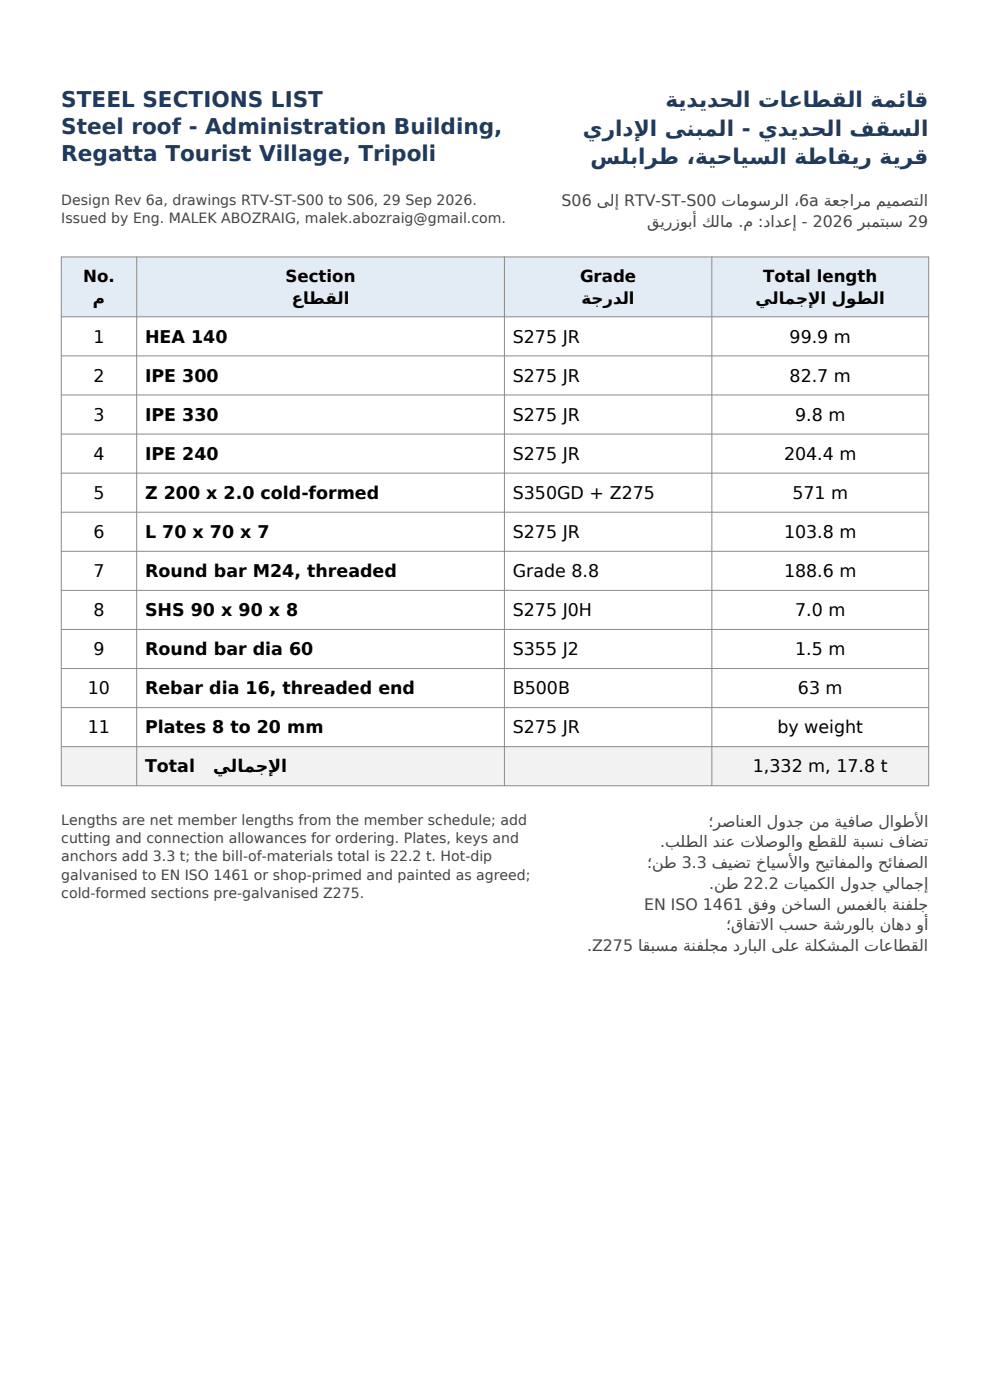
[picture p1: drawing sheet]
<svg xmlns="http://www.w3.org/2000/svg" width="210mm" height="297mm" viewBox="0 0 210 297" stroke-linecap="round" stroke-linejoin="round" font-family="sans-serif">
<defs><g id="words">
<g font-size="4.6" fill="#1f3a5f">
<text x="13" y="22.8">STEEL SECTIONS LIST</text>
<text x="141.1" y="22.8">ةيديدحلا تاعاطقلا ةمئاق</text>
<text x="13" y="28.4">Steel roof - Administration Building,</text>
<text x="123.7" y="28.8">يرادلا ىنبملا - يديدحلا فقسلا</text>
<text x="134.4" y="28.8">إ</text>
<text x="13" y="34">Regatta Tourist Village, Tripoli</text>
<text x="125.3" y="34.8">سلبارط ،ةيحايسلا ةطاقير ةيرق</text>
</g>
<g font-size="3.7">
<text x="19.8" y="72.7">1</text>
<text x="30.8" y="72.7">HEA 140</text>
<text x="108.8" y="72.7">S275 JR</text>
<text x="167.5" y="72.7">99.9 m</text>
<text x="19.8" y="81">2</text>
<text x="30.8" y="81">IPE 300</text>
<text x="108.8" y="81">S275 JR</text>
<text x="167.5" y="81">82.7 m</text>
<text x="19.8" y="89.3">3</text>
<text x="30.8" y="89.3">IPE 330</text>
<text x="108.8" y="89.3">S275 JR</text>
<text x="168.7" y="89.3">9.8 m</text>
<text x="19.8" y="97.5">4</text>
<text x="30.8" y="97.5">IPE 240</text>
<text x="108.8" y="97.5">S275 JR</text>
<text x="166.3" y="97.5">204.4 m</text>
<text x="19.8" y="105.8">5</text>
<text x="30.8" y="105.8">Z 200 x 2.0 cold-formed</text>
<text x="108.8" y="105.8">S350GD + Z275</text>
<text x="168.1" y="105.8">571 m</text>
<text x="19.8" y="114.1">6</text>
<text x="30.8" y="114.1">L 70 x 70 x 7</text>
<text x="108.8" y="114.1">S275 JR</text>
<text x="166.3" y="114.1">103.8 m</text>
<text x="19.8" y="122.4">7</text>
<text x="30.8" y="122.4">Round bar M24, threaded</text>
<text x="108.8" y="122.4">Grade 8.8</text>
<text x="166.3" y="122.4">188.6 m</text>
<text x="19.8" y="130.7">8</text>
<text x="30.8" y="130.7">SHS 90 x 90 x 8</text>
<text x="108.8" y="130.7">S275 J0H</text>
<text x="168.7" y="130.7">7.0 m</text>
<text x="19.8" y="139">9</text>
<text x="30.8" y="139">Round bar dia 60</text>
<text x="108.8" y="139">S355 J2</text>
<text x="168.7" y="139">1.5 m</text>
<text x="18.6" y="147.3">10</text>
<text x="30.8" y="147.3">Rebar dia 16, threaded end</text>
<text x="108.8" y="147.3">B500B</text>
<text x="169.3" y="147.3">63 m</text>
<text x="18.6" y="155.6">11</text>
<text x="30.8" y="155.6">Plates 8 to 20 mm</text>
<text x="108.8" y="155.6">S275 JR</text>
<text x="164.9" y="155.6">by weight</text>
<text x="30.8" y="163.9">Total</text>
<text x="45.2" y="163.9">يلامجلا</text>
<text x="56.9" y="163.9">إ</text>
<text x="159.7" y="163.9">1,332 m, 17.8 t</text>
</g>
<g font-size="3.5">
<text x="17.6" y="59.8">No.</text>
<text x="60.6" y="59.8">Section</text>
<text x="123" y="59.8">Grade</text>
<text x="161.9" y="59.8">Total length</text>
<text x="19.7" y="64.4">م</text>
<text x="61.9" y="64.4">عاطقلا</text>
<text x="123.4" y="64.4">ةجردلا</text>
<text x="160.3" y="64.4">يلامجلا لوطلا</text>
<text x="171.4" y="64.4">إ</text>
</g>
<g font-size="3.4" fill="#444">
<text x="119.1" y="43.8">S06 ىلإ RTV-ST-S00 تاموسرلا ،6a ةعجارم ميمصتلا</text>
<text x="137.3" y="48.2">قيرزوبأ كلام .م :دادعإ - 2026 ربمتبس 29</text>
<text x="140" y="179.7">.بلطلا دنع تلصولاو عطقلل ةبسن فاضت</text>
<text x="150.3" y="175.3">؛رصانعلا لودج نم ةيفاص لاوطلا</text>
<text x="160.2" y="179.7">ا</text>
<text x="194.1" y="175.3">أ</text>
<text x="137.3" y="184.2">؛نط 3.3 فيضت خايسلاو حيتافملاو حئافصلا</text>
<text x="167.4" y="184.2">أ</text>
<text x="150.4" y="188.6">.نط 22.2 تايمكلا لودج يلامجإ</text>
<text x="136.6" y="193">EN ISO 1461 قفو نخاسلا سمغلاب ةنفلج</text>
<text x="154" y="197.4">؛قافتلا بسح ةشرولاب ناهد وأ</text>
<text x="161.3" y="197.4">ا</text>
<text x="124.5" y="201.8">.Z275 اقبسم ةنفلجم درابلا ىلع ةلكشملا تاعاطقلا</text>
</g>
<g font-size="3" fill="#444">
<text x="13" y="43.4">Design Rev 6a, drawings RTV-ST-S00 to S06, 29 Sep 2026.</text>
<text x="13" y="47.3">Issued by Eng. MALEK ABOZRAIG, malek.abozraig@gmail.com.</text>
<text x="13" y="175">Lengths are net member lengths from the member schedule; add</text>
<text x="13" y="178.9">cutting and connection allowances for ordering. Plates, keys and</text>
<text x="13" y="182.7">anchors add 3.3 t; the bill-of-materials total is 22.2 t. Hot-dip</text>
<text x="13" y="186.6">galvanised to EN ISO 1461 or shop-primed and painted as agreed;</text>
<text x="13" y="190.5">cold-formed sections pre-galvanised Z275.</text>
</g>
</g></defs>
<path d="M13 54.5h184v12.7h-184z" fill-rule="evenodd" fill="#e3ebf4"/>
<path d="M13 158.4h184v8.3h-184z" fill-rule="evenodd" fill="#f2f2f2"/>
<g fill="none" stroke="#8a8a8a" stroke-width=".21">
<path d="M13 54.5h184v112.2h-184zM29 54.5v112.2M107 54.5v112.2M151 54.5v112.2M13 67.2h184M13 75.5h184M13 83.8h184M13 92.1h184M13 100.4h184M13 108.7h184M13 117h184M13 125.2h184"/>
<path d="M13 133.5h184M13 141.8h184M13 150.1h184M13 158.4h184"/>
</g>
<use href="#words"/>
</svg>
